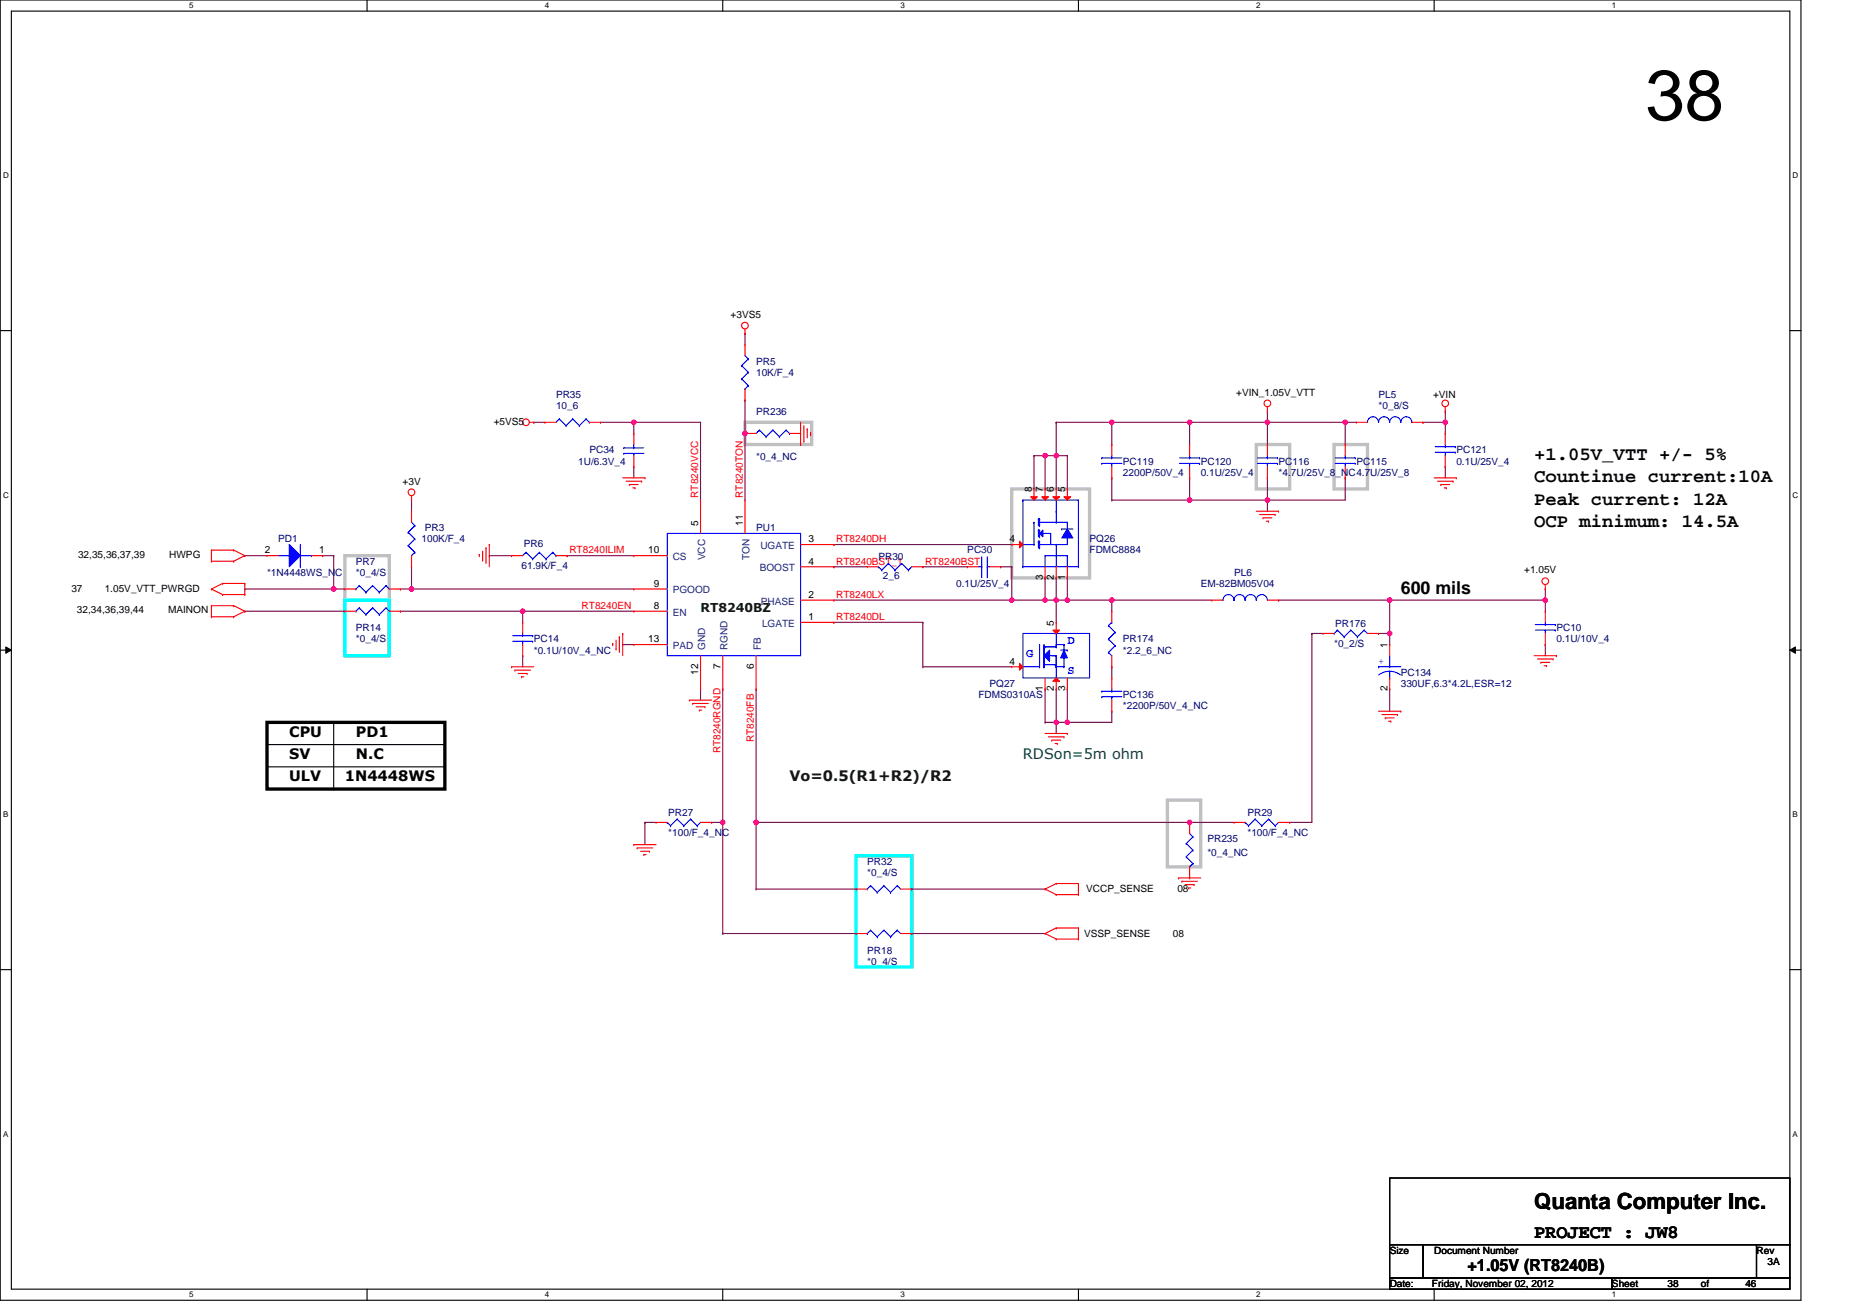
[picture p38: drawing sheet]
<svg xmlns="http://www.w3.org/2000/svg" width="297mm" height="210mm" viewBox="0 0 297 210" stroke-linecap="round" stroke-linejoin="round" font-family="sans-serif">
<defs><g id="words">
<text font-size="11.4" x="263.2" y="19.2">38</text>
<text font-size="3.6" x="245.4" y="193.5">Quanta Computer Inc.</text>
<g font-size="3">
<text x="245.4" y="73.6">+1.05V_VTT +/- 5%</text>
<text x="245.4" y="77.2">Countinue current:10A</text>
<text x="245.4" y="80.7">Peak current: 12A</text>
<text x="245.4" y="84.3">OCP minimum: 14.5A</text>
<text x="245.4" y="198.1">PROJECT : JW8</text>
</g>
<text font-size="2.8" x="224.1" y="95">600 mils</text>
<text font-size="2.7" x="234.7" y="203.3">+1.05V (RT8240B)</text>
<g font-size="2.3">
<text x="46.3" y="117.9">CPU</text>
<text x="56.9" y="117.9">PD1</text>
<text x="46.3" y="125">ULV</text>
<text x="46.3" y="121.5">SV</text>
<text x="55.2" y="125">1N4448WS</text>
<text x="56.9" y="121.5">N.C</text>
</g>
<text font-size="2.3" fill="#004000" x="126.3" y="125">Vo=0.5(R1+R2)/R2</text>
<text font-size="2.3" fill="#008000" x="163.6" y="121.5">RDSon=5m ohm</text>
<text font-size="2" fill="#004000" x="112.1" y="98">RT8240BZ</text>
<g font-size="2" fill="#00f">
<text x="164.1" y="105.1">G</text>
<text x="170.7" y="103">D</text>
<text x="170.7" y="107.8">S</text>
</g>
<g font-size="1.6">
<text x="116.9" y="50.9">+3VS5</text>
<text x="197.8" y="63.3">+VIN_1.05V_VTT</text>
<text x="229.2" y="63.7">+VIN</text>
<text x="79" y="67.9">+5VS5</text>
<text x="64.4" y="77.5">+3V</text>
<text x="165" y="78.8" transform="rotate(-90 165 78.8)">8</text>
<text x="166.8" y="78.8" transform="rotate(-90 166.8 78.8)">7</text>
<text x="168.6" y="78.8" transform="rotate(-90 168.6 78.8)">6</text>
<text x="170.4" y="78.8" transform="rotate(-90 170.4 78.8)">5</text>
<text x="12.5" y="89.3">32,35,36,37,39</text>
<text x="27.1" y="89.3">HWPG</text>
<text x="42.3" y="88.5">2</text>
<text x="51.1" y="88.5">1</text>
<text x="103.7" y="88.5">10</text>
<text x="111.7" y="84.1" transform="rotate(-90 111.7 84.1)">5</text>
<text x="118.8" y="84.1" transform="rotate(-90 118.8 84.1)">11</text>
<text x="129.3" y="86.8">3</text>
<text x="161.5" y="86.8">4</text>
<text x="11.4" y="94.8">37</text>
<text x="16.8" y="94.8">1.05V_VTT_PWRGD</text>
<text x="104.6" y="93.9">9</text>
<text x="129.3" y="95.7">2</text>
<text x="129.3" y="90.3">4</text>
<text x="166.8" y="92.8" transform="rotate(-90 166.8 92.8)">3</text>
<text x="168.6" y="92.8" transform="rotate(-90 168.6 92.8)">2</text>
<text x="170.4" y="92.8" transform="rotate(-90 170.4 92.8)">1</text>
<text x="243.8" y="91.8">+1.05V</text>
<text x="12.3" y="98.2">32,34,36,39,44</text>
<text x="26.9" y="98.2">MAINON</text>
<text x="104.6" y="97.4">8</text>
<text x="129.3" y="99.2">1</text>
<text x="168.6" y="100.1" transform="rotate(-90 168.6 100.1)">5</text>
<text x="103.7" y="102.8">13</text>
<text x="111.7" y="107.9" transform="rotate(-90 111.7 107.9)">12</text>
<text x="115.2" y="107" transform="rotate(-90 115.2 107)">7</text>
<text x="120.6" y="107" transform="rotate(-90 120.6 107)">6</text>
<text x="161.5" y="106.3">4</text>
<text x="221.9" y="103.7" transform="rotate(-90 221.9 103.7)">1</text>
<text x="166.8" y="110.6" transform="rotate(-90 166.8 110.6)">1</text>
<text x="168.6" y="110.6" transform="rotate(-90 168.6 110.6)">2</text>
<text x="170.4" y="110.6" transform="rotate(-90 170.4 110.6)">3</text>
<text x="221.9" y="110.6" transform="rotate(-90 221.9 110.6)">2</text>
<text x="173.7" y="142.8">VCCP_SENSE</text>
<text x="188.3" y="142.8">08</text>
<text x="173.4" y="149.9">VSSP_SENSE</text>
<text x="187.6" y="149.9">08</text>
<text x="222.3" y="200.6">Size</text>
<text x="229.4" y="200.6">Document Number</text>
<text x="281" y="200.6">Rev</text>
<text x="282.7" y="202.3">3A</text>
<text x="222.3" y="205.9">Date:</text>
<text x="229" y="205.9">Friday, November 02, 2012</text>
<text x="257.8" y="205.9">Sheet</text>
<text x="266.7" y="205.9">38</text>
<text x="272.1" y="205.9">of</text>
<text x="279.2" y="205.9">46</text>
</g>
<g font-size="1.6" fill="#000080">
<text x="120.9" y="58.3">PR5</text>
<text x="88.9" y="63.7">PR35</text>
<text x="88.9" y="65.4">10_6</text>
<text x="120.9" y="60.1">10K/F_4</text>
<text x="220.5" y="63.7">PL5</text>
<text x="220.5" y="65.4">*0_8/S</text>
<text x="120.9" y="66.3">PR236</text>
<text x="92.5" y="74.3">1U/6.3V_4</text>
<text x="94.3" y="72.5">PC34</text>
<text x="120.9" y="73.6">*0_4_NC</text>
<text x="179.6" y="74.3">PC119</text>
<text x="179.6" y="76.1">2200P/50V_4</text>
<text x="192.1" y="74.3">PC120</text>
<text x="192.1" y="76.1">0.1U/25V_4</text>
<text x="204.5" y="74.3">PC116</text>
<text x="204.5" y="76.1">*4.7U/25V_8_NC4.7U/25V_8</text>
<text x="217" y="74.3">PC115</text>
<text x="233" y="72.5">PC121</text>
<text x="233" y="74.3">0.1U/25V_4</text>
<text x="44.5" y="86.8">PD1</text>
<text x="67.4" y="86.8">100K/F_4</text>
<text x="68" y="85">PR3</text>
<text x="83.8" y="87.5">PR6</text>
<text x="120.9" y="85">PU1</text>
<text x="140.5" y="89.6">PR30</text>
<text x="154.7" y="88.6">PC30</text>
<text x="174.3" y="86.8">PQ26</text>
<text x="174.3" y="88.6">FDMC8884</text>
<text x="42.7" y="92.1">*1N4448WS_NC</text>
<text x="56.9" y="90.3">PR7</text>
<text x="56.9" y="92.1">*0_4/S</text>
<text x="83.4" y="91">61.9K/F_4</text>
<text x="141.2" y="92.6">2_6</text>
<text x="152.9" y="93.9">0.1U/25V_4</text>
<text x="192.1" y="93.9">EM-82BM05V04</text>
<text x="197.4" y="92.1">PL6</text>
<text x="56.9" y="101">PR14</text>
<text x="213.6" y="100.3">PR176</text>
<text x="249" y="101">PC10</text>
<text x="56.9" y="102.8">*0_4/S</text>
<text x="85.4" y="102.8">PC14</text>
<text x="85.4" y="104.6">*0.1U/10V_4_NC</text>
<text x="179.6" y="102.8">PR174</text>
<text x="179.6" y="104.6">*2.2_6_NC</text>
<text x="213.4" y="103.5">*0_2/S</text>
<text x="249" y="102.8">0.1U/10V_4</text>
<text x="156.5" y="111.7">FDMS0310AS</text>
<text x="158.3" y="109.9">PQ27</text>
<text x="179.6" y="111.7">PC136</text>
<text x="179.6" y="113.4">*2200P/50V_4_NC</text>
<text x="224.1" y="108.1">PC134</text>
<text x="224.1" y="109.9">330UF,6.3*4.2L,ESR=12</text>
<text x="106.9" y="130.5">PR27</text>
<text x="199.5" y="130.5">PR29</text>
<text x="106.9" y="133.7">*100/F_4_NC</text>
<text x="193.1" y="134.8">PR235</text>
<text x="193.1" y="136.9">*0_4_NC</text>
<text x="199.5" y="133.7">*100/F_4_NC</text>
<text x="138.7" y="138.3">PR32</text>
<text x="138.7" y="140.1">*0_4/S</text>
<text x="138.7" y="152.6">PR18</text>
<text x="138.7" y="154.3">*0_4/S</text>
</g>
<g font-size="1.6" fill="#f00">
<text x="111.7" y="79.7" transform="rotate(-90 111.7 79.7)">RT8240VCC</text>
<text x="118.8" y="79.7" transform="rotate(-90 118.8 79.7)">RT8240TON</text>
<text x="91.1" y="88.5">RT8240ILIM</text>
<text x="133.7" y="86.8">RT8240DH</text>
<text x="133.7" y="90.3">RT8240BST_1</text>
<text x="133.7" y="95.7">RT8240LX</text>
<text x="148" y="90.3">RT8240BST</text>
<text x="93" y="97.4">RT8240EN</text>
<text x="133.7" y="99.2">RT8240DL</text>
<text x="120.6" y="118.8" transform="rotate(-90 120.6 118.8)">RT8240FB</text>
<text x="115.3" y="120.5" transform="rotate(-90 115.3 120.5)">RT8240RGND</text>
</g>
<g font-size="1.6" fill="#004080">
<text x="107.6" y="89.6">CS</text>
<text x="112.8" y="89.6" transform="rotate(-90 112.8 89.6)">VCC</text>
<text x="119.9" y="89.6" transform="rotate(-90 119.9 89.6)">TON</text>
<text x="121.6" y="87.8">UGATE</text>
<text x="107.6" y="95">PGOOD</text>
<text x="121.5" y="91.4">BOOST</text>
<text x="107.6" y="98.5">EN</text>
<text x="121.7" y="96.7">PHASE</text>
<text x="121.9" y="100.3">LGATE</text>
<text x="107.6" y="103.8">PAD</text>
<text x="112.8" y="104" transform="rotate(-90 112.8 104)">GND</text>
<text x="116.4" y="104" transform="rotate(-90 116.4 104)">RGND</text>
<text x="121.7" y="104" transform="rotate(-90 121.7 104)">FB</text>
</g>
<text font-size="1.6" fill="#00f" x="220.5" y="106.2">+</text>
<g font-size="1.3">
<text x="30.3" y="1.3">5</text>
<text x="87.2" y="1.3">4</text>
<text x="144.1" y="1.3">3</text>
<text x="201" y="1.3">2</text>
<text x="257.8" y="1.3">1</text>
<text x=".5" y="28.5">D</text>
<text x="286.7" y="28.5">D</text>
<text x=".5" y="79.6">C</text>
<text x="286.7" y="79.6">C</text>
<text x=".5" y="130.7">B</text>
<text x="286.7" y="130.7">B</text>
<text x=".5" y="181.8">A</text>
<text x="286.7" y="181.8">A</text>
<text x="30.3" y="207.6">5</text>
<text x="87.2" y="207.6">4</text>
<text x="144.1" y="207.6">3</text>
<text x="201" y="207.6">2</text>
<text x="257.8" y="207.6">1</text>
</g>
</g></defs>
<path d="M0 0h288.1v208h-288.1zM1.8 1.8h284.5v204.4h-284.5z" fill="none" stroke="#000" stroke-width=".18"/>
<g fill="#fff">
<path d="M30.3 .2h.7v1.4h-.7z"/>
<path d="M30.3 206.4h.7v1.4h-.7z"/>
</g>
<path d="M58.7 0v1.8M58.7 206.2v1.8" fill="none" stroke="#000" stroke-width=".18"/>
<g fill="#fff">
<path d="M87.2 .2h.7v1.4h-.7z"/>
<path d="M87.2 206.4h.7v1.4h-.7z"/>
</g>
<path d="M115.6 0v1.8M115.6 206.2v1.8" fill="none" stroke="#000" stroke-width=".18"/>
<g fill="#fff">
<path d="M144.1 .2h.7v1.4h-.7z"/>
<path d="M144.1 206.4h.7v1.4h-.7z"/>
</g>
<path d="M172.5 0v1.8M172.5 206.2v1.8" fill="none" stroke="#000" stroke-width=".18"/>
<g fill="#fff">
<path d="M201 .2h.7v1.4h-.7z"/>
<path d="M201 206.4h.7v1.4h-.7z"/>
</g>
<path d="M229.4 0v1.8M229.4 206.2v1.8" fill="none" stroke="#000" stroke-width=".18"/>
<g fill="#fff">
<path d="M257.8 .2h.8v1.4h-.8z"/>
<path d="M257.8 206.4h.8v1.4h-.8z"/>
<path d="M.5 27.3h.9v1.5h-.9z"/>
<path d="M286.7 27.3h1v1.5h-1z"/>
<path d="M.5 78.5h.9v1.4h-.9z"/>
<path d="M286.7 78.5h1v1.4h-1z"/>
</g>
<path d="M0 52.9h1.8M286.3 52.9h1.8" fill="none" stroke="#000" stroke-width=".18"/>
<g fill="#fff">
<path d="M.5 129.6h.8v1.4h-.8z"/>
<path d="M286.7 129.6h.9v1.4h-.9z"/>
</g>
<path d="M0 104h1.8M286.3 104h1.8" fill="none" stroke="#000" stroke-width=".18"/>
<path d="M.9 103.5l.9 .5-.9 .5zM286.3 104l.9-.5v1z" fill="#000"/>
<path d="M.9 103.5l.9 .5-.9 .5zM286.3 104l.9-.5v1z" fill="none" stroke="#000" stroke-width=".16"/>
<g fill="#fff">
<path d="M.5 180.7h.8v1.4h-.8z"/>
<path d="M286.7 180.7h.9v1.4h-.9z"/>
</g>
<path d="M42.7 119.1h28.5M53.4 115.6v10.6M71.2 119.1h.1M42.7 122.7h28.5M53.4 126.2h.1M71.2 122.7h.1M0 155.1h1.8M286.3 155.1h1.8" fill="none" stroke="#000" stroke-width=".18"/>
<path d="M119.2 67.6h10.6v3.5h-10.6zM161.8 78.2h12.5v14.3h-12.5zM201 71.1h5.3v7.1h-5.3zM213.4 71.1h5.3v7.1h-5.3zM55.2 88.9h7.1v7.1h-7.1zM186.7 128h5.4v10.7h-5.4z" fill="none" stroke="#c0c0c0" stroke-width=".53"/>
<path d="M55.2 96h7.1v8.9h-7.1zM136.9 136.9h8.9v17.8h-8.9z" fill="none" stroke="#0ff" stroke-width=".53"/>
<path d="M42.7 115.6h28.5v10.6h-28.5z" fill="none" stroke="#000" stroke-width=".53"/>
<path d="M101.4 67.6h.1M101.4 67.6h10.7M112.1 67.6h.1M112.1 67.6v12.4" fill="none" stroke="#800040" stroke-width=".18"/>
<circle cx="101.4" cy="67.6" r=".35" fill="#f0f"/>
<circle cx="101.4" cy="67.6" r=".35" fill="none" stroke="#f0f" stroke-width=".18"/>
<path d="M101.4 67.6h.1M101.4 67.6v1.7M168.9 67.6h.1M168.9 67.6h8.9M64 97.8h.1M64 97.8h19.6" fill="none" stroke="#800040" stroke-width=".18"/>
<circle cx="83.6" cy="97.8" r=".35" fill="#f0f"/>
<circle cx="83.6" cy="97.8" r=".35" fill="none" stroke="#f0f" stroke-width=".18"/>
<path d="M133.4 87.1h.1M133.4 87.1h28.4M204.5 96h.1M204.5 96h17.8" fill="none" stroke="#800040" stroke-width=".18"/>
<circle cx="222.3" cy="96" r=".35" fill="#f0f"/>
<circle cx="222.3" cy="96" r=".35" fill="none" stroke="#f0f" stroke-width=".18"/>
<path d="M202.7 76.5h.1M202.7 76.5v3.5M133.4 90.7h.1M133.4 90.7h5.3" fill="none" stroke="#800040" stroke-width=".18"/>
<circle cx="202.7" cy="80" r=".35" fill="#f0f"/>
<circle cx="202.7" cy="80" r=".35" fill="none" stroke="#f0f" stroke-width=".18"/>
<path d="M177.8 80h.1M177.8 80h12.5" fill="none" stroke="#800040" stroke-width=".18"/>
<circle cx="190.3" cy="80" r=".35" fill="#f0f"/>
<circle cx="190.3" cy="80" r=".35" fill="none" stroke="#f0f" stroke-width=".18"/>
<g fill="none" stroke="#800040" stroke-width=".18">
<path d="M39.2 97.8h.1M39.2 97.8h16M83.6 97.8h.1M83.6 97.8h17.8M168.9 96h.1M168.9 96v3.6M170.7 92.5h.1M170.7 92.5v3.5M202.7 80h.1M202.7 80v1.8M167.2 115.6h.1M167.2 115.6h1.7"/>
<path d="M170.7 110.2h.1M170.7 110.2v5.4"/>
</g>
<circle cx="170.7" cy="96" r=".35" fill="#f0f"/>
<circle cx="170.7" cy="96" r=".35" fill="none" stroke="#f0f" stroke-width=".18"/>
<path d="M168.9 92.5h.1M168.9 92.5v3.5" fill="none" stroke="#800040" stroke-width=".18"/>
<circle cx="168.9" cy="96" r=".35" fill="#f0f"/>
<circle cx="168.9" cy="96" r=".35" fill="none" stroke="#f0f" stroke-width=".18"/>
<path d="M168.9 72.9h.1M168.9 72.9v5.3M167.2 92.5h.1M167.2 92.5v3.5M147.6 106.7h.1M147.6 106.7h14.2M167.2 110.2h.1M167.2 110.2v5.4M222.3 110.2h.1M222.3 110.2v3.6" fill="none" stroke="#800040" stroke-width=".18"/>
<circle cx="167.2" cy="96" r=".35" fill="#f0f"/>
<circle cx="167.2" cy="96" r=".35" fill="none" stroke="#f0f" stroke-width=".18"/>
<path d="M190.3 67.6h.1M190.3 67.6v3.5M222.3 101.3h.1M222.3 101.3v1.8" fill="none" stroke="#800040" stroke-width=".18"/>
<circle cx="222.3" cy="101.3" r=".35" fill="#f0f"/>
<circle cx="222.3" cy="101.3" r=".35" fill="none" stroke="#f0f" stroke-width=".18"/>
<g fill="none" stroke="#800040" stroke-width=".18">
<path d="M177.8 67.6h.1M177.8 76.5h.1M177.8 67.6v3.5M177.8 76.5v3.5M190.3 76.5h.1M190.3 76.5v3.5M202.7 67.6h.1M202.7 67.6v3.5M167.2 96h.1M167.2 96h3.5M168.9 96h.1M177.8 96h.1"/>
<path d="M177.8 96h16M190.3 80h.1M190.3 80h12.4M247.2 96h.1M247.2 96v1.8M83.6 104.9h.1M83.6 104.9v1.8M168.9 110.2h.1M168.9 115.6h.1M168.9 110.2v7.1M170.7 115.6h.1M170.7 115.6h7.1"/>
<path d="M247.2 103.1h.1M247.2 103.1v1.8"/>
</g>
<circle cx="177.8" cy="96" r=".35" fill="#f0f"/>
<circle cx="177.8" cy="96" r=".35" fill="none" stroke="#f0f" stroke-width=".18"/>
<path d="M177.8 67.6h.1M177.8 67.6h12.5M133.4 99.6h.1M133.4 99.6h14.2M147.6 99.6h.1M147.6 99.6v7.1M161.8 90.7h.1M161.8 90.7v5.3M99.6 103.1h.1M99.6 103.1h1.8M177.8 113.8h.1M177.8 113.8v1.8" fill="none" stroke="#800040" stroke-width=".18"/>
<circle cx="190.3" cy="67.6" r=".35" fill="#f0f"/>
<circle cx="190.3" cy="67.6" r=".35" fill="none" stroke="#f0f" stroke-width=".18"/>
<circle cx="177.8" cy="67.6" r=".35" fill="#f0f"/>
<circle cx="177.8" cy="67.6" r=".35" fill="none" stroke="#f0f" stroke-width=".18"/>
<path d="M101.4 74.7h.1M101.4 74.7v1.8M215.2 67.6h.1M215.2 67.6v3.5M147.6 90.7h.1M147.6 90.7h7.1" fill="none" stroke="#800040" stroke-width=".18"/>
<circle cx="215.2" cy="67.6" r=".35" fill="#f0f"/>
<circle cx="215.2" cy="67.6" r=".35" fill="none" stroke="#f0f" stroke-width=".18"/>
<g fill="none" stroke="#800040" stroke-width=".18">
<path d="M202.7 67.6h.1M202.7 67.6h12.5M215.2 76.5h.1M215.2 76.5v3.5h-12.5M78.3 88.9h.1M78.3 88.9h3.5M83.6 97.8h.1M83.6 97.8v1.8M133.4 96h.1M133.4 96h28.4M202.7 80h.1M112.1 110.2h.1"/>
<path d="M112.1 110.2v1.8"/>
</g>
<circle cx="161.8" cy="96" r=".35" fill="#f0f"/>
<circle cx="161.8" cy="96" r=".35" fill="none" stroke="#f0f" stroke-width=".18"/>
<g fill="none" stroke="#800040" stroke-width=".18">
<path d="M85.4 67.6h.1M85.4 67.6h1.8M96.1 67.6h.1M96.1 67.6h5.3M231.2 67.6h.1M231.2 74.7h.1M231.2 65.8h.1M231.2 65.8v3.5M231.2 74.7v1.8M90.7 88.9h.1M90.7 88.9h10.7M160.1 90.7h.1"/>
<path d="M160.1 90.7h1.7M120.9 131.6h.1M120.9 131.6v10.6"/>
</g>
<circle cx="231.2" cy="67.6" r=".35" fill="#f0f"/>
<circle cx="231.2" cy="67.6" r=".35" fill="none" stroke="#f0f" stroke-width=".18"/>
<path d="M227.6 67.6h.1M227.6 67.6h3.6M115.6 131.6h.1M115.6 131.6v17.8" fill="none" stroke="#800040" stroke-width=".18"/>
<circle cx="115.6" cy="131.6" r=".35" fill="#f0f"/>
<circle cx="115.6" cy="131.6" r=".35" fill="none" stroke="#f0f" stroke-width=".18"/>
<g fill="none" stroke="#800040" stroke-width=".18">
<path d="M65.8 94.2h.1M65.8 94.2h35.6M170.7 96h.1M170.7 96h7.1M177.8 96h.1M177.8 96v1.8M222.3 96h.1M222.3 96v5.3h-1.8M177.8 106.7h.1M177.8 106.7v1.8M209.8 101.3h.1M209.8 101.3h1.8"/>
<path d="M209.8 101.3v30.3M220.5 101.3h.1M115.6 149.4h.1M115.6 149.4h21.3M120.9 142.2h.1M120.9 142.2h16M145.8 142.2h.1M145.8 149.4h.1M145.8 149.4h21.4M145.8 142.2h21.4"/>
</g>
<circle cx="65.8" cy="94.2" r=".35" fill="#f0f"/>
<circle cx="65.8" cy="94.2" r=".35" fill="none" stroke="#f0f" stroke-width=".18"/>
<path d="M119.2 69.3h.1M119.2 69.3v10.7" fill="none" stroke="#800040" stroke-width=".18"/>
<circle cx="119.2" cy="69.3" r=".35" fill="#f0f"/>
<circle cx="119.2" cy="69.3" r=".35" fill="none" stroke="#f0f" stroke-width=".18"/>
<g fill="none" stroke="#800040" stroke-width=".18">
<path d="M119.2 53.3h.1M119.2 53.3v1.8M53.4 88.9h.1M53.4 88.9v5.3M161.8 96h.1M161.8 96h5.4M115.6 110.2h.1M115.6 110.2v21.4h-1.8M120.9 110.2h.1M120.9 110.2v21.4M103.2 131.6h.1M103.2 131.6h1.7"/>
<path d="M103.2 131.6v3.5M113.8 131.6h.1M190.3 131.6h.1M190.3 131.6h7.1M206.3 131.6h.1M206.3 131.6h3.5"/>
</g>
<circle cx="53.4" cy="94.2" r=".35" fill="#f0f"/>
<circle cx="53.4" cy="94.2" r=".35" fill="none" stroke="#f0f" stroke-width=".18"/>
<g fill="none" stroke="#800040" stroke-width=".18">
<path d="M190.3 67.6h.1M190.3 67.6h12.4M215.2 67.6h.1M215.2 67.6h1.8M39.2 94.2h.1M39.2 88.9h.1M39.2 94.2h16M39.2 88.9h3.5M51.6 88.9h.1M51.6 88.9h1.8M53.4 94.2h.1M64 94.2h.1"/>
<path d="M65.8 80h.1M65.8 90.7h.1M65.8 90.7v3.5h-1.8M65.8 80v1.8"/>
</g>
<circle cx="202.7" cy="67.6" r=".35" fill="#f0f"/>
<circle cx="202.7" cy="67.6" r=".35" fill="none" stroke="#f0f" stroke-width=".18"/>
<path d="M202.7 65.8h.1M202.7 65.8v1.8M168.9 115.6h.1M168.9 115.6h1.8" fill="none" stroke="#800040" stroke-width=".18"/>
<circle cx="170.7" cy="115.6" r=".35" fill="#f0f"/>
<circle cx="170.7" cy="115.6" r=".35" fill="none" stroke="#f0f" stroke-width=".18"/>
<circle cx="168.9" cy="115.6" r=".35" fill="#f0f"/>
<circle cx="168.9" cy="115.6" r=".35" fill="none" stroke="#f0f" stroke-width=".18"/>
<path d="M165.4 72.9h.1M165.4 72.9v5.3M167.2 72.9h.1M167.2 72.9h1.7M247.2 94.2h.1M247.2 94.2v1.8" fill="none" stroke="#800040" stroke-width=".18"/>
<circle cx="168.9" cy="72.9" r=".35" fill="#f0f"/>
<circle cx="168.9" cy="72.9" r=".35" fill="none" stroke="#f0f" stroke-width=".18"/>
<path d="M167.2 72.9h.1M167.2 72.9v5.3M168.9 67.6h.1M168.9 67.6v5.3" fill="none" stroke="#800040" stroke-width=".18"/>
<circle cx="167.2" cy="72.9" r=".35" fill="#f0f"/>
<circle cx="167.2" cy="72.9" r=".35" fill="none" stroke="#f0f" stroke-width=".18"/>
<path d="M168.9 72.9h.1M168.9 72.9h1.8M170.7 72.9h.1M170.7 72.9v5.3M222.3 96h.1M222.3 96h24.9" fill="none" stroke="#800040" stroke-width=".18"/>
<circle cx="247.2" cy="96" r=".35" fill="#f0f"/>
<circle cx="247.2" cy="96" r=".35" fill="none" stroke="#f0f" stroke-width=".18"/>
<path d="M165.4 72.9h.1M165.4 72.9h1.8M120.9 131.6h.1M120.9 131.6h69.4" fill="none" stroke="#800040" stroke-width=".18"/>
<circle cx="190.3" cy="131.6" r=".35" fill="#f0f"/>
<circle cx="190.3" cy="131.6" r=".35" fill="none" stroke="#f0f" stroke-width=".18"/>
<circle cx="120.9" cy="131.6" r=".35" fill="#f0f"/>
<circle cx="120.9" cy="131.6" r=".35" fill="none" stroke="#f0f" stroke-width=".18"/>
<path d="M119.2 64h.1M119.2 64v5.3" fill="none" stroke="#800040" stroke-width=".18"/>
<g fill="none" stroke="#f00" stroke-width=".18">
<path d="M119.2 53.3h.1M119.2 52.6v.7M65.8 79.3v.7M84.7 67.6h.7M85.4 67.6h.1M99.6 76.5h3.6M100.1 77h2.5M100.7 77.5h.1M100.7 77.5h1.4M101.2 78.1h.4M101.6 78.1h.1M102.6 77h.1"/>
<path d="M103.2 76.5h.1M119.2 69.3h.1M119.2 69.3h1.7M126.3 69.3h1.8M128.1 71.1h.1M128.1 69.3h.1M128.1 67.6v3.5M128.6 70.6h.1M128.6 68.1v2.5M129.1 68.6h.1M129.1 68.6v1.5M129.7 69.5h.1"/>
<path d="M129.7 69.2v.3M177.8 71.1h.1M177.8 76.5h.1M177.8 71.1v1.8M177.8 74.7v1.8M190.3 71.1h.1M190.3 76.5h.1M190.3 71.1v1.8M190.3 74.7v1.8M202.7 65.8h.1M202.7 65.1v.7M217 67.6h.1"/>
<path d="M217 67.6h1.7M225.8 67.6h1.8M227.6 67.6h.1M229.4 76.5h3.6M229.9 77h2.5M230.5 77.5h.1M230.5 77.5h1.4M231 78.1h.4M231.2 65.8h.1M231.2 65.1v.7M231.4 78.1h.1M232.4 77h.1"/>
<path d="M233 76.5h.1M33.8 98.7h.1M33.8 96.9h.1M33.8 94.2h.1M33.8 89.8h.1M33.8 88h.1M33.8 98.7h3.6M33.8 88v1.8M33.8 96.9v1.8M33.8 96.9h3.6M33.8 94.2l1.8 .9M33.8 88h3.6"/>
<path d="M33.8 89.8h3.6M35.6 93.3h.1M35.6 95.1h.1M35.6 93.3l-1.8 .9M35.6 93.3h3.6M35.6 95.1h3.6M37.4 98.7h.1M37.4 96.9h.1M37.4 88h.1M37.4 89.8h.1M37.4 96.9l1.8 .9M37.4 88l1.8 .9"/>
<path d="M39.2 97.8h.1M39.2 93.3h.1M39.2 95.1h.1M39.2 88.9h.1M39.2 97.8l-1.8 .9M39.2 93.3v1.8M39.2 88.9l-1.8 .9M65.8 80h.1M76.7 88.7h.1M76.7 88.7v.4M77.2 89.6h.1M77.2 88.2v1.4"/>
<path d="M77.7 87.7h.1M77.7 87.7v2.4M78.3 87.1h.1M78.3 87.1v3.6M83.6 99.6h.1M83.6 99.6v1.7M154.7 90.7h.1M154.7 90.7h1.8M158.3 90.7h1.8M160.1 90.7h.1M177.8 97.8h.1M177.8 97.8v1.8"/>
<path d="M201 81.8h3.5M201.5 82.3h2.5M202 82.9h.1M202 82.9h1.4M202.6 83.4h.3M202.9 83.4h.1M204 82.3h.1M204.5 81.8h.1M247.2 94.2h.1M247.2 97.8h.1M247.2 93.5v.7M247.2 97.8v1.8"/>
<path d="M81.8 106.7h.1M81.8 106.7h3.6M82.4 107.2h.1M82.4 107.2h2.4M82.9 107.7h1.4M83.4 108.3h.1M83.4 108.3h.4M83.6 104.9h.1M83.6 103.1v1.8M84.3 107.7h.1M98 102.9h.1M98 102.9v.4"/>
<path d="M98.5 103.8h.1M98.5 102.4v1.4M99.1 101.9h.1M99.1 101.9v2.5M99.6 101.3h.1M99.6 101.3v3.6M110.3 112h.1M110.3 112h3.5M110.8 112.5h.1M110.8 112.5h2.5M111.3 113.1h1.5M111.9 113.6h.1"/>
<path d="M111.9 113.6h.3M112.8 113.1h.1M167.2 117.3h3.5M167.7 117.9h2.5M168.2 118.4h.1M168.2 118.4h1.5M168.8 118.9h.3M169.1 118.9h.1M170.2 117.9h.1M170.7 117.3h.1M177.8 106.7h.1M177.8 104.9v1.8"/>
<path d="M211.6 101.3h.1M211.6 101.3h1.8M218.7 101.3h1.8M220.5 101.3h.1M220.5 113.8h3.6M221 114.3h2.5M221.6 114.9h.1M221.6 114.9h1.4M222.1 115.4h.4M222.3 103.1h.1M222.3 110.2h.1M222.3 103.1v1.8"/>
<path d="M222.3 108.5v1.7M222.5 115.4h.1M223.5 114.3h.1M224.1 113.8h.1M245.4 104.9h3.6M245.9 105.4h2.5M246.5 106h.1M246.5 106h1.4M247 106.5h.4M247.2 103.1h.1M247.2 101.3v1.8M247.4 106.5h.1"/>
<path d="M248.4 105.4h.1M249 104.9h.1M101.4 135.1h.1M101.4 135.1h3.5M101.9 135.7h.1M101.9 135.7h2.5M102.5 136.2h1.4M103 136.7h.1M103 136.7h.3M103.9 136.2h.1M190.3 131.6h.1M190.3 131.6v1.7"/>
<path d="M190.3 138.7v1.8M136.9 149.4h.1M136.9 149.4h1.8M144.1 149.4h1.7M145.8 149.4h.1M167.2 142.2h.1M167.2 149.4h.1M167.2 142.2l1.7 .9M167.2 149.4l1.7 .8M168.9 143.1h.1M168.9 141.4h.1M168.9 148.5h.1"/>
<path d="M168.9 150.2h.1M168.9 143.1h3.6M168.9 141.4l-1.7 .8M168.9 141.4h3.6M168.9 148.5h3.6M168.9 148.5l-1.7 .9M168.9 150.2h3.6M172.5 141.4h.1M172.5 143.1h.1M172.5 150.2h.1M172.5 148.5h.1M172.5 141.4v1.7"/>
<path d="M172.5 148.5v1.7M188.5 140.5h.1M188.5 140.5h3.6M189 141h.1M189 141h2.5M189.6 141.5h1.4M190.1 142.1h.1M190.1 142.1h.4M190.3 140.5h.1M191 141.5h.1"/>
<circle cx="119.2" cy="52.1" r=".53"/>
<circle cx="65.8" cy="78.8" r=".53"/>
<circle cx="84.1" cy="67.6" r=".53"/>
<circle cx="202.7" cy="64.5" r=".53"/>
<circle cx="231.2" cy="64.5" r=".53"/>
<circle cx="247.2" cy="93" r=".53"/>
</g>
<path d="M222.3 188.5h64v10.6h-64zM222.3 199.1h5.3v5.4h-5.3zM227.6 199.1h53.4v5.4h-53.4zM281 199.1h5.3v5.4h-5.3zM222.3 204.5h35.5v1.7h-35.5zM257.8 204.5h28.5v1.7h-28.5z" fill="none" stroke="#000" stroke-width=".18"/>
<g fill="none" stroke="#00f" stroke-width=".18">
<path d="M121.5 68.8h.1M121.5 68.8l-.6 .5M121.5 68.8l1 1.1M122.5 69.9h.1M123.6 68.8h.1M123.6 68.8l-1.1 1.1M123.6 68.8l1.1 1.1M124.7 69.9h.1M125.7 68.8h.1M125.7 68.8l-1 1.1M125.7 68.8l.6 .5M126.3 69.3h.1"/>
<path d="M176.2 74.1h.1M176.2 73.3h.1M176.2 74.1h3.2M176.2 73.3h3.2M177.8 73.3h.1M177.8 74.1h.1M177.8 72.9v.4M177.8 74.1v.6M188.7 74.1h3.2M188.7 73.3h3.2M190.3 73.3h.1M190.3 74.1h.1"/>
<path d="M190.3 72.9v.4M190.3 74.1v.6M191.9 74.1h.1M191.9 73.3h.1M218.7 67.6a.88 .88 0 0 1 .9-.9 .88 .88 0 0 1 .9 .9 .88 .88 0 0 1 .9-.9 .88 .88 0 0 1 .9 .9 .88 .88 0 0 1 .9-.9 .88 .88 0 0 1 .9 .9 .88 .88 0 0 1 .9-.9 .88 .88 0 0 1 .8 .9M156.5 90.7h.5M157 92.3h.1M157 90.7h.1M157 89.1v3.2M157.9 90.7h.1M157.9 92.3h.1M157.9 90.7h.4"/>
<path d="M157.9 89.1v3.2M177.8 99.6h.1M177.8 99.6l-.5 .5M245.6 99.9h3.2M247.2 99.9h.1M247.2 99.6v.3M248.8 99.9h.1M82 102.6h3.2M82 101.7h3.2M83.6 101.7h.1M83.6 102.6h.1M83.6 101.3v.4"/>
<path d="M83.6 102.6v.5M85.2 102.6h.1M85.2 101.7h.1M177.3 104.4h.1M177.3 102.2h.1M177.3 100.1h.1M177.3 104.4l.5 .5M177.3 102.2l1.1 1.1M177.3 100.1l1.1 1.1M178.4 103.3h.1M178.4 101.2h.1M178.4 103.3l-1.1 1.1"/>
<path d="M178.4 101.2l-1.1 1M213.4 101.3h.1M213.9 100.8h.1M213.9 100.8l1.1 1.1M213.9 100.8l-.5 .5M215 101.9h.1M216.1 100.8h.1M216.1 100.8l1 1.1M216.1 100.8l-1.1 1.1M217.1 101.9h.1M218.2 100.8h.1M218.2 100.8l.5 .5"/>
<path d="M218.2 100.8l-1.1 1.1M220.5 106.7h.1M220.5 106.7h3.6M222.3 108.5h.1M222.3 106.7h.1M222.3 107.4l-.8 .1-1 .5M222.3 107.4l1.1 .2 .6 .4M222.3 104.9v1.8M222.3 107.4v1.1M245.6 100.8h3.2M247.2 100.8h.1M247.2 100.8v.5"/>
<path d="M248.8 100.8h.1M189.8 135h.1M189.8 137.1h.1M189.8 135l1 1M189.8 137.1l1 1.1M190.3 138.7h.1M190.3 133.3l.5 .6M190.8 133.9h.1M190.8 136h.1M190.8 138.2h.1M190.8 133.9l-1 1.1M190.8 136l-1 1.1"/>
<path d="M190.8 138.2l-.5 .5M138.7 149.4h.1M139.3 148.8h.1M139.3 148.8l1 1.1M139.3 148.8l-.6 .6M140.3 149.9h.1M141.4 148.8h.1M141.4 148.8l1.1 1.1M141.4 148.8l-1.1 1.1M142.5 149.9h.1M143.5 148.8h.1M143.5 148.8l.6 .6"/>
<path d="M143.5 148.8l-1 1.1"/>
</g>
<path d="M170.7 84.6l.9 1.5h-1.8z" fill="#00f"/>
<path d="M170.7 84.6l.9 1.5h-1.8z" fill="none" stroke="#00f" stroke-width=".18"/>
<path d="M166.3 85.3l.5-.5v1.1z" fill="#00f"/>
<g fill="none" stroke="#00f" stroke-width=".18">
<path d="M163.6 80h.1M163.6 90.7h.1M163.6 90.7h8.9M163.6 80h8.9M163.6 80v10.7M163.6 87.1h1.8M165.4 83.6h.1M165.4 87.1h.1M165.4 83.6v3.5M166.1 86.6h.1M166.1 84.8h.1M166.1 83h.1"/>
<path d="M166.1 83v1.1h.2M166.1 84.8v1.1h.2M166.1 86.6v1.1h.2M166.1 86.6h.2M166.1 84.8h.2M166.1 83h.2M166.3 85.3l.5-.5v1.1zM166.3 87.7h.1M166.3 86.6h.1M166.3 85.9h.1M166.3 84.8h.1M166.3 84.1h.1"/>
<path d="M166.3 83h.1M166.3 87.1h.1M166.3 83v1.1M166.3 84.8v1.1M166.3 86.6v1.1M166.3 83.6h4.4M166.8 85.3h.1M166.8 85.3h1.3M167.2 88.9h.1M167.2 88.9v1.8M167.2 88.9h3.5M168.1 85.3h.1"/>
<path d="M168.1 85.3v1.8M168.9 81.8h.1M168.9 83.6h.1M168.9 88.9h.1M168.9 87.1h.1M168.9 80v3.6M168.9 87.1v3.6M169.8 84.6h.1M169.8 84.6h1.8M170.7 86.1h.1M170.7 83.6h.1M170.7 88.9h.1"/>
<path d="M170.7 83.6v1M170.7 86.1v1h-4.4M170.7 88.9v1.8M172.5 90.7h.1M172.5 80h.1M172.5 80v10.7"/>
</g>
<path d="M167.2 92.5h.1M167.2 90.7v1.8" fill="none" stroke="#f00" stroke-width=".18"/>
<path d="M170.2 79.5h1.1l-.6 .5z" fill="#f00"/>
<path d="M170.2 79.5h1.1l-.6 .5zM170.7 78.2h.1M170.7 78.2v1.8M168.9 92.5h.1M168.9 90.7v1.8" fill="none" stroke="#f00" stroke-width=".18"/>
<path d="M163.1 86.6l.5 .5-.5 .6z" fill="#f00"/>
<path d="M161.8 87.1h.1M161.8 87.1h1.8M163.1 86.6l.5 .5-.5 .6zM170.7 92.5h.1M170.7 90.7v1.8" fill="none" stroke="#f00" stroke-width=".18"/>
<path d="M168.4 79.5h1.1l-.6 .5z" fill="#f00"/>
<path d="M168.4 79.5h1.1l-.6 .5zM168.9 78.2h.1M168.9 78.2v1.8" fill="none" stroke="#f00" stroke-width=".18"/>
<path d="M166.6 79.5h1.1l-.5 .5z" fill="#f00"/>
<path d="M166.6 79.5h1.1l-.5 .5zM167.2 78.2h.1M167.2 78.2v1.8" fill="none" stroke="#f00" stroke-width=".18"/>
<path d="M164.9 79.5h1l-.5 .5z" fill="#f00"/>
<path d="M164.9 79.5h1l-.5 .5zM165.4 78.2h.1M165.4 78.2v1.8M193.8 96h.1M193.8 96h1.8M202.7 96h1.8M204.5 96h.1M197.4 131.6h.1M197.4 131.6h1.8M204.5 131.6h1.8M206.3 131.6h.1" fill="none" stroke="#f00" stroke-width=".18"/>
<g fill="none" stroke="#00f" stroke-width=".18">
<path d="M195.6 96a.88 .88 0 0 1 .9-.9 .88 .88 0 0 1 .9 .9 .88 .88 0 0 1 .9-.9 .88 .88 0 0 1 .9 .9 .88 .88 0 0 1 .9-.9 .88 .88 0 0 1 .8 .9h.1a.88 .88 0 0 1 .8-.9 .88 .88 0 0 1 .9 .9M199.2 131.6h.1M199.2 131.6l.5 .5M199.7 132.1h.1M200.8 131h.1M200.8 131l1 1.1M200.8 131l-1.1 1.1M201.8 132.1h.1M202.9 131h.1M202.9 131l1.1 1.1M202.9 131l-1.1 1.1M204 132.1h.1"/>
<path d="M204.5 131.6l-.5 .5"/>
</g>
<path d="M167 104.9l.9-.9v1.8z" fill="#00f"/>
<path d="M167 104.9l.9-.9v1.8z" fill="none" stroke="#00f" stroke-width=".18"/>
<path d="M170.2 104l.5 1.3h-1z" fill="#00f"/>
<g fill="none" stroke="#00f" stroke-width=".18">
<path d="M163.6 101.3h10.7v7.2h-10.7zM163.6 106.7h2.7M166.3 106.7h.1M166.3 103.1h.1M166.3 103.1v3.6M167 106.7h.1M167 103.5h.1M167 103.1v3.6M167 103.5h1.9M167 106.3h1.9M167.2 103.5h.1M167.9 104.9h1"/>
<path d="M168.8 106.3h.1M168.9 103.5h.1M168.9 104.9h.1M168.9 106.7h.1M168.9 106.3h.1M168.9 101.3h.1M168.9 108.5h.1M168.9 101.3v2.2M168.9 104.9v3.6M168.9 106.7h1.3M168.9 103.1h1.3M169.7 104h1"/>
<path d="M170.2 104l.5 1.3h-1zM170.2 103.1h.1M170.2 104h.1M170.2 106.7h.1M170.2 103.1v.9M170.2 105.3v1.4M170.7 104h.1"/>
</g>
<path d="M163.1 106.1l.5 .6-.5 .5z" fill="#f00"/>
<path d="M161.8 106.7h.1M161.8 106.7h1.8M163.1 106.1l.5 .6-.5 .5z" fill="none" stroke="#f00" stroke-width=".18"/>
<path d="M168.9 108.5l.6 .5h-1.1z" fill="#f00"/>
<path d="M167.2 110.2h.1M167.2 108.5v1.7M168.9 108.5l.6 .5h-1.1zM168.9 110.2h.1M168.9 108.5v1.7M170.7 110.2h.1M170.7 108.5v1.7" fill="none" stroke="#f00" stroke-width=".18"/>
<path d="M168.4 100.8h1.1l-.6 .5z" fill="#f00"/>
<path d="M168.9 99.6h.1M168.9 99.6v1.7M168.4 100.8h1.1l-.6 .5zM104.9 131.6h.1M104.9 131.6h1.8M112.1 131.6h1.7M113.8 131.6h.1" fill="none" stroke="#f00" stroke-width=".18"/>
<path d="M106.7 131.6h.1M106.7 131.6l.6 .5M107.3 132.1h.1M108.3 131h.1M108.3 131l1.1 1.1M108.3 131l-1 1.1M109.4 132.1h.1M110.5 131h.1M110.5 131l1 1.1M110.5 131l-1.1 1.1M111.5 132.1h.1M112.1 131.6l-.6 .5" fill="none" stroke="#00f" stroke-width=".18"/>
<path d="M46.3 87.1l1.7 1.8-1.7 1.8z" fill="#00f"/>
<g fill="none" stroke="#00f" stroke-width=".18">
<path d="M118.6 58.5h.1M118.6 58.5l1.1 1.1M119.2 56.9l.5 .5M119.7 57.4h.1M119.7 59.6h.1M119.7 57.4l-1.1 1.1M119.7 59.6l-1.1 1M89.5 67h.1M89.5 67l-.6 .6M89.5 67l1 1.1M90.5 68.1h.1M91.6 67h.1"/>
<path d="M91.6 67l-1.1 1.1M91.6 67l1.1 1.1M92.7 68.1h.1M93.7 67h.1M93.7 67l-1 1.1M93.7 67l.6 .6M94.3 67.6h.1M99.8 71.7h.1M99.8 72.5h.1M99.8 71.7h3.2M99.8 72.5h3.2M101.4 72.5h.1"/>
<path d="M101.4 71.7h.1M101.4 71.1v.6M101.4 72.5v.4M118.6 60.6h.1M118.6 60.6l1.1 1.1M119.2 62.2h.1M119.7 61.7h.1M119.7 61.7l-.5 .5M201.1 74.1h3.2M201.1 73.3h3.2M202.7 73.3h.1M202.7 74.1h.1"/>
<path d="M202.7 72.9v.4M202.7 74.1v.6M204.3 74.1h.1M204.3 73.3h.1M213.6 74.1h3.2M213.6 73.3h3.2M215.2 73.3h.1M215.2 74.1h.1M215.2 72.9v.4M215.2 74.1v.6M216.8 74.1h.1M216.8 73.3h.1"/>
<path d="M229.6 72.4h3.2M229.6 71.5h3.2M231.2 71.5h.1M231.2 72.4h.1M231.2 71.1v.4M231.2 72.4v.5M232.8 72.4h.1M232.8 71.5h.1M44.5 88.9h1.8M46.3 87.1l1.7 1.8-1.7 1.8zM46.3 88.9h.1M48 90.7h.1"/>
<path d="M48 87.1v3.6M48 88.9h1.8M49.8 88.9h.1M56.9 97.8h.1M56.9 94.2h.1M57.5 97.3h.1M57.5 93.7h.1M57.5 97.3l1 1M57.5 97.3l-.6 .5M57.5 93.7l1 1.1M57.5 93.7l-.6 .5M58.5 98.3h.1"/>
<path d="M58.5 94.8h.1M59.6 97.3h.1M59.6 93.7h.1M59.6 97.3l1.1 1M59.6 97.3l-1.1 1M59.6 93.7l1.1 1.1M59.6 93.7l-1.1 1.1M60.7 98.3h.1M60.7 94.8h.1M61.7 97.3h.1M61.7 93.7h.1M61.7 97.3l.6 .5"/>
<path d="M61.7 97.3l-1 1M61.7 93.7l.6 .5M61.7 93.7l-1 1.1M65.3 85.2h.1M65.3 87.3h.1M65.3 85.2l1.1 1M65.3 87.3l1.1 1.1M65.8 88.9h.1M65.8 83.6l.6 .5M66.4 84.1h.1M66.4 86.2h.1M66.4 88.4h.1"/>
<path d="M66.4 88.4l-.6 .5M66.4 84.1l-1.1 1.1M66.4 86.2l-1.1 1.1M84.1 88.4h.1M84.1 88.4l-.5 .5M84.1 88.4l1.1 1M85.2 89.4h.1M86.3 88.4h.1M86.3 88.4l-1.1 1M86.3 88.4l1 1M87.3 89.4h.1M88.4 88.4h.1"/>
<path d="M88.4 88.4l-1.1 1M88.4 88.4l.5 .5M88.9 88.9h.1M106.7 85.3h21.4v19.6h-21.4zM140.5 90.7h.1M140.5 90.7l.5 .5M141 91.2h.1M142.1 90.1h.1M142.1 90.1l1.1 1.1M142.1 90.1l-1.1 1.1M143.2 91.2h.1M144.2 90.1h.1"/>
<path d="M144.2 90.1l1.1 1.1M144.2 90.1l-1 1.1M145.3 91.2h.1M145.8 90.7l-.5 .5M176.2 111.5h.1M176.2 110.6h.1M176.2 111.5h3.2M176.2 110.6h3.2M177.8 110.6h.1M177.8 111.5h.1M177.8 110.2v.4M177.8 111.5v.5"/>
<path d="M138.7 142.2h.1M139.3 141.7h.1M139.3 141.7l1 1.1M139.3 141.7l-.6 .5M140.3 142.8h.1M141.4 141.7h.1M141.4 141.7l1.1 1.1M141.4 141.7l-1.1 1.1M142.5 142.8h.1M143.5 141.7h.1M143.5 141.7l.6 .5M143.5 141.7l-1 1.1"/>
</g>
<g fill="none" stroke="#f00" stroke-width=".18">
<path d="M119.2 55.1h.1M119.2 55.1v1.8M87.2 67.6h.1M87.2 67.6h1.7M94.3 67.6h1.8M96.1 67.6h.1M101.4 74.7h.1M101.4 69.3h.1M101.4 69.3v1.8M101.4 72.9v1.8M119.2 64h.1M119.2 62.2v1.8"/>
<path d="M202.7 71.1h.1M202.7 76.5h.1M202.7 71.1v1.8M202.7 74.7v1.8M215.2 71.1h.1M215.2 76.5h.1M215.2 71.1v1.8M215.2 74.7v1.8M231.2 69.3h.1M231.2 74.7h.1M231.2 69.3v1.8M231.2 72.9v1.8"/>
<path d="M42.7 88.9h.1M42.7 88.9h1.8M49.8 88.9h1.8M51.6 88.9h.1M55.2 97.8h.1M55.2 94.2h.1M55.2 94.2h1.7M55.2 97.8h1.7M62.3 94.2h1.7M62.3 97.8h1.7M64 97.8h.1M64 94.2h.1"/>
<path d="M65.8 81.8h.1M65.8 90.7h.1M65.8 81.8v1.8M65.8 88.9v1.8M81.8 88.9h.1M81.8 88.9h1.8M88.9 88.9h1.8M90.7 88.9h.1M101.4 94.2h.1M101.4 88.9h.1M101.4 97.8h.1M101.4 88.9h5.3"/>
<path d="M101.4 94.2h5.3M101.4 97.8h5.3M112.1 80h.1M112.1 80v5.3M119.2 80h.1M119.2 80v5.3M128.1 99.6h5.3M128.1 96h5.3M128.1 87.1h5.3M128.1 90.7h5.3M133.4 99.6h.1M133.4 96h.1"/>
<path d="M133.4 87.1h.1M133.4 90.7h.1M138.7 90.7h.1M138.7 90.7h1.8M145.8 90.7h1.8M147.6 90.7h.1M101.4 103.1h.1M101.4 103.1h5.3M112.1 110.2h.1M112.1 104.9v5.3M115.6 110.2h.1M115.6 104.9v5.3"/>
<path d="M120.9 110.2h.1M120.9 104.9v5.3M177.8 108.5h.1M177.8 113.8h.1M177.8 108.5v1.7M177.8 112v1.8M136.9 142.2h.1M136.9 142.2h1.8M144.1 142.2h1.7M145.8 142.2h.1"/>
</g>
<circle cx="101.4" cy="67.6" r=".35" fill="#f0f"/>
<circle cx="101.4" cy="67.6" r=".35" fill="none" stroke="#f0f" stroke-width=".18"/>
<circle cx="83.6" cy="97.8" r=".35" fill="#f0f"/>
<circle cx="83.6" cy="97.8" r=".35" fill="none" stroke="#f0f" stroke-width=".18"/>
<circle cx="222.3" cy="96" r=".35" fill="#f0f"/>
<circle cx="222.3" cy="96" r=".35" fill="none" stroke="#f0f" stroke-width=".18"/>
<circle cx="202.7" cy="80" r=".35" fill="#f0f"/>
<circle cx="202.7" cy="80" r=".35" fill="none" stroke="#f0f" stroke-width=".18"/>
<circle cx="190.3" cy="80" r=".35" fill="#f0f"/>
<circle cx="190.3" cy="80" r=".35" fill="none" stroke="#f0f" stroke-width=".18"/>
<circle cx="170.7" cy="96" r=".35" fill="#f0f"/>
<circle cx="170.7" cy="96" r=".35" fill="none" stroke="#f0f" stroke-width=".18"/>
<circle cx="168.9" cy="96" r=".35" fill="#f0f"/>
<circle cx="168.9" cy="96" r=".35" fill="none" stroke="#f0f" stroke-width=".18"/>
<circle cx="167.2" cy="96" r=".35" fill="#f0f"/>
<circle cx="167.2" cy="96" r=".35" fill="none" stroke="#f0f" stroke-width=".18"/>
<circle cx="222.3" cy="101.3" r=".35" fill="#f0f"/>
<circle cx="222.3" cy="101.3" r=".35" fill="none" stroke="#f0f" stroke-width=".18"/>
<circle cx="177.8" cy="96" r=".35" fill="#f0f"/>
<circle cx="177.8" cy="96" r=".35" fill="none" stroke="#f0f" stroke-width=".18"/>
<circle cx="190.3" cy="67.6" r=".35" fill="#f0f"/>
<circle cx="190.3" cy="67.6" r=".35" fill="none" stroke="#f0f" stroke-width=".18"/>
<circle cx="177.8" cy="67.6" r=".35" fill="#f0f"/>
<circle cx="177.8" cy="67.6" r=".35" fill="none" stroke="#f0f" stroke-width=".18"/>
<circle cx="215.2" cy="67.6" r=".35" fill="#f0f"/>
<circle cx="215.2" cy="67.6" r=".35" fill="none" stroke="#f0f" stroke-width=".18"/>
<circle cx="161.8" cy="96" r=".35" fill="#f0f"/>
<circle cx="161.8" cy="96" r=".35" fill="none" stroke="#f0f" stroke-width=".18"/>
<circle cx="231.2" cy="67.6" r=".35" fill="#f0f"/>
<circle cx="231.2" cy="67.6" r=".35" fill="none" stroke="#f0f" stroke-width=".18"/>
<circle cx="115.6" cy="131.6" r=".35" fill="#f0f"/>
<circle cx="115.6" cy="131.6" r=".35" fill="none" stroke="#f0f" stroke-width=".18"/>
<circle cx="65.8" cy="94.2" r=".35" fill="#f0f"/>
<circle cx="65.8" cy="94.2" r=".35" fill="none" stroke="#f0f" stroke-width=".18"/>
<circle cx="119.2" cy="69.3" r=".35" fill="#f0f"/>
<circle cx="119.2" cy="69.3" r=".35" fill="none" stroke="#f0f" stroke-width=".18"/>
<circle cx="53.4" cy="94.2" r=".35" fill="#f0f"/>
<circle cx="53.4" cy="94.2" r=".35" fill="none" stroke="#f0f" stroke-width=".18"/>
<circle cx="202.7" cy="67.6" r=".35" fill="#f0f"/>
<circle cx="202.7" cy="67.6" r=".35" fill="none" stroke="#f0f" stroke-width=".18"/>
<circle cx="170.7" cy="115.6" r=".35" fill="#f0f"/>
<circle cx="170.7" cy="115.6" r=".35" fill="none" stroke="#f0f" stroke-width=".18"/>
<circle cx="168.9" cy="115.6" r=".35" fill="#f0f"/>
<circle cx="168.9" cy="115.6" r=".35" fill="none" stroke="#f0f" stroke-width=".18"/>
<circle cx="168.9" cy="72.9" r=".35" fill="#f0f"/>
<circle cx="168.9" cy="72.9" r=".35" fill="none" stroke="#f0f" stroke-width=".18"/>
<circle cx="167.2" cy="72.9" r=".35" fill="#f0f"/>
<circle cx="167.2" cy="72.9" r=".35" fill="none" stroke="#f0f" stroke-width=".18"/>
<circle cx="247.2" cy="96" r=".35" fill="#f0f"/>
<circle cx="247.2" cy="96" r=".35" fill="none" stroke="#f0f" stroke-width=".18"/>
<circle cx="190.3" cy="131.6" r=".35" fill="#f0f"/>
<circle cx="190.3" cy="131.6" r=".35" fill="none" stroke="#f0f" stroke-width=".18"/>
<circle cx="120.9" cy="131.6" r=".35" fill="#f0f"/>
<circle cx="120.9" cy="131.6" r=".35" fill="none" stroke="#f0f" stroke-width=".18"/>
<use href="#words"/>
</svg>
